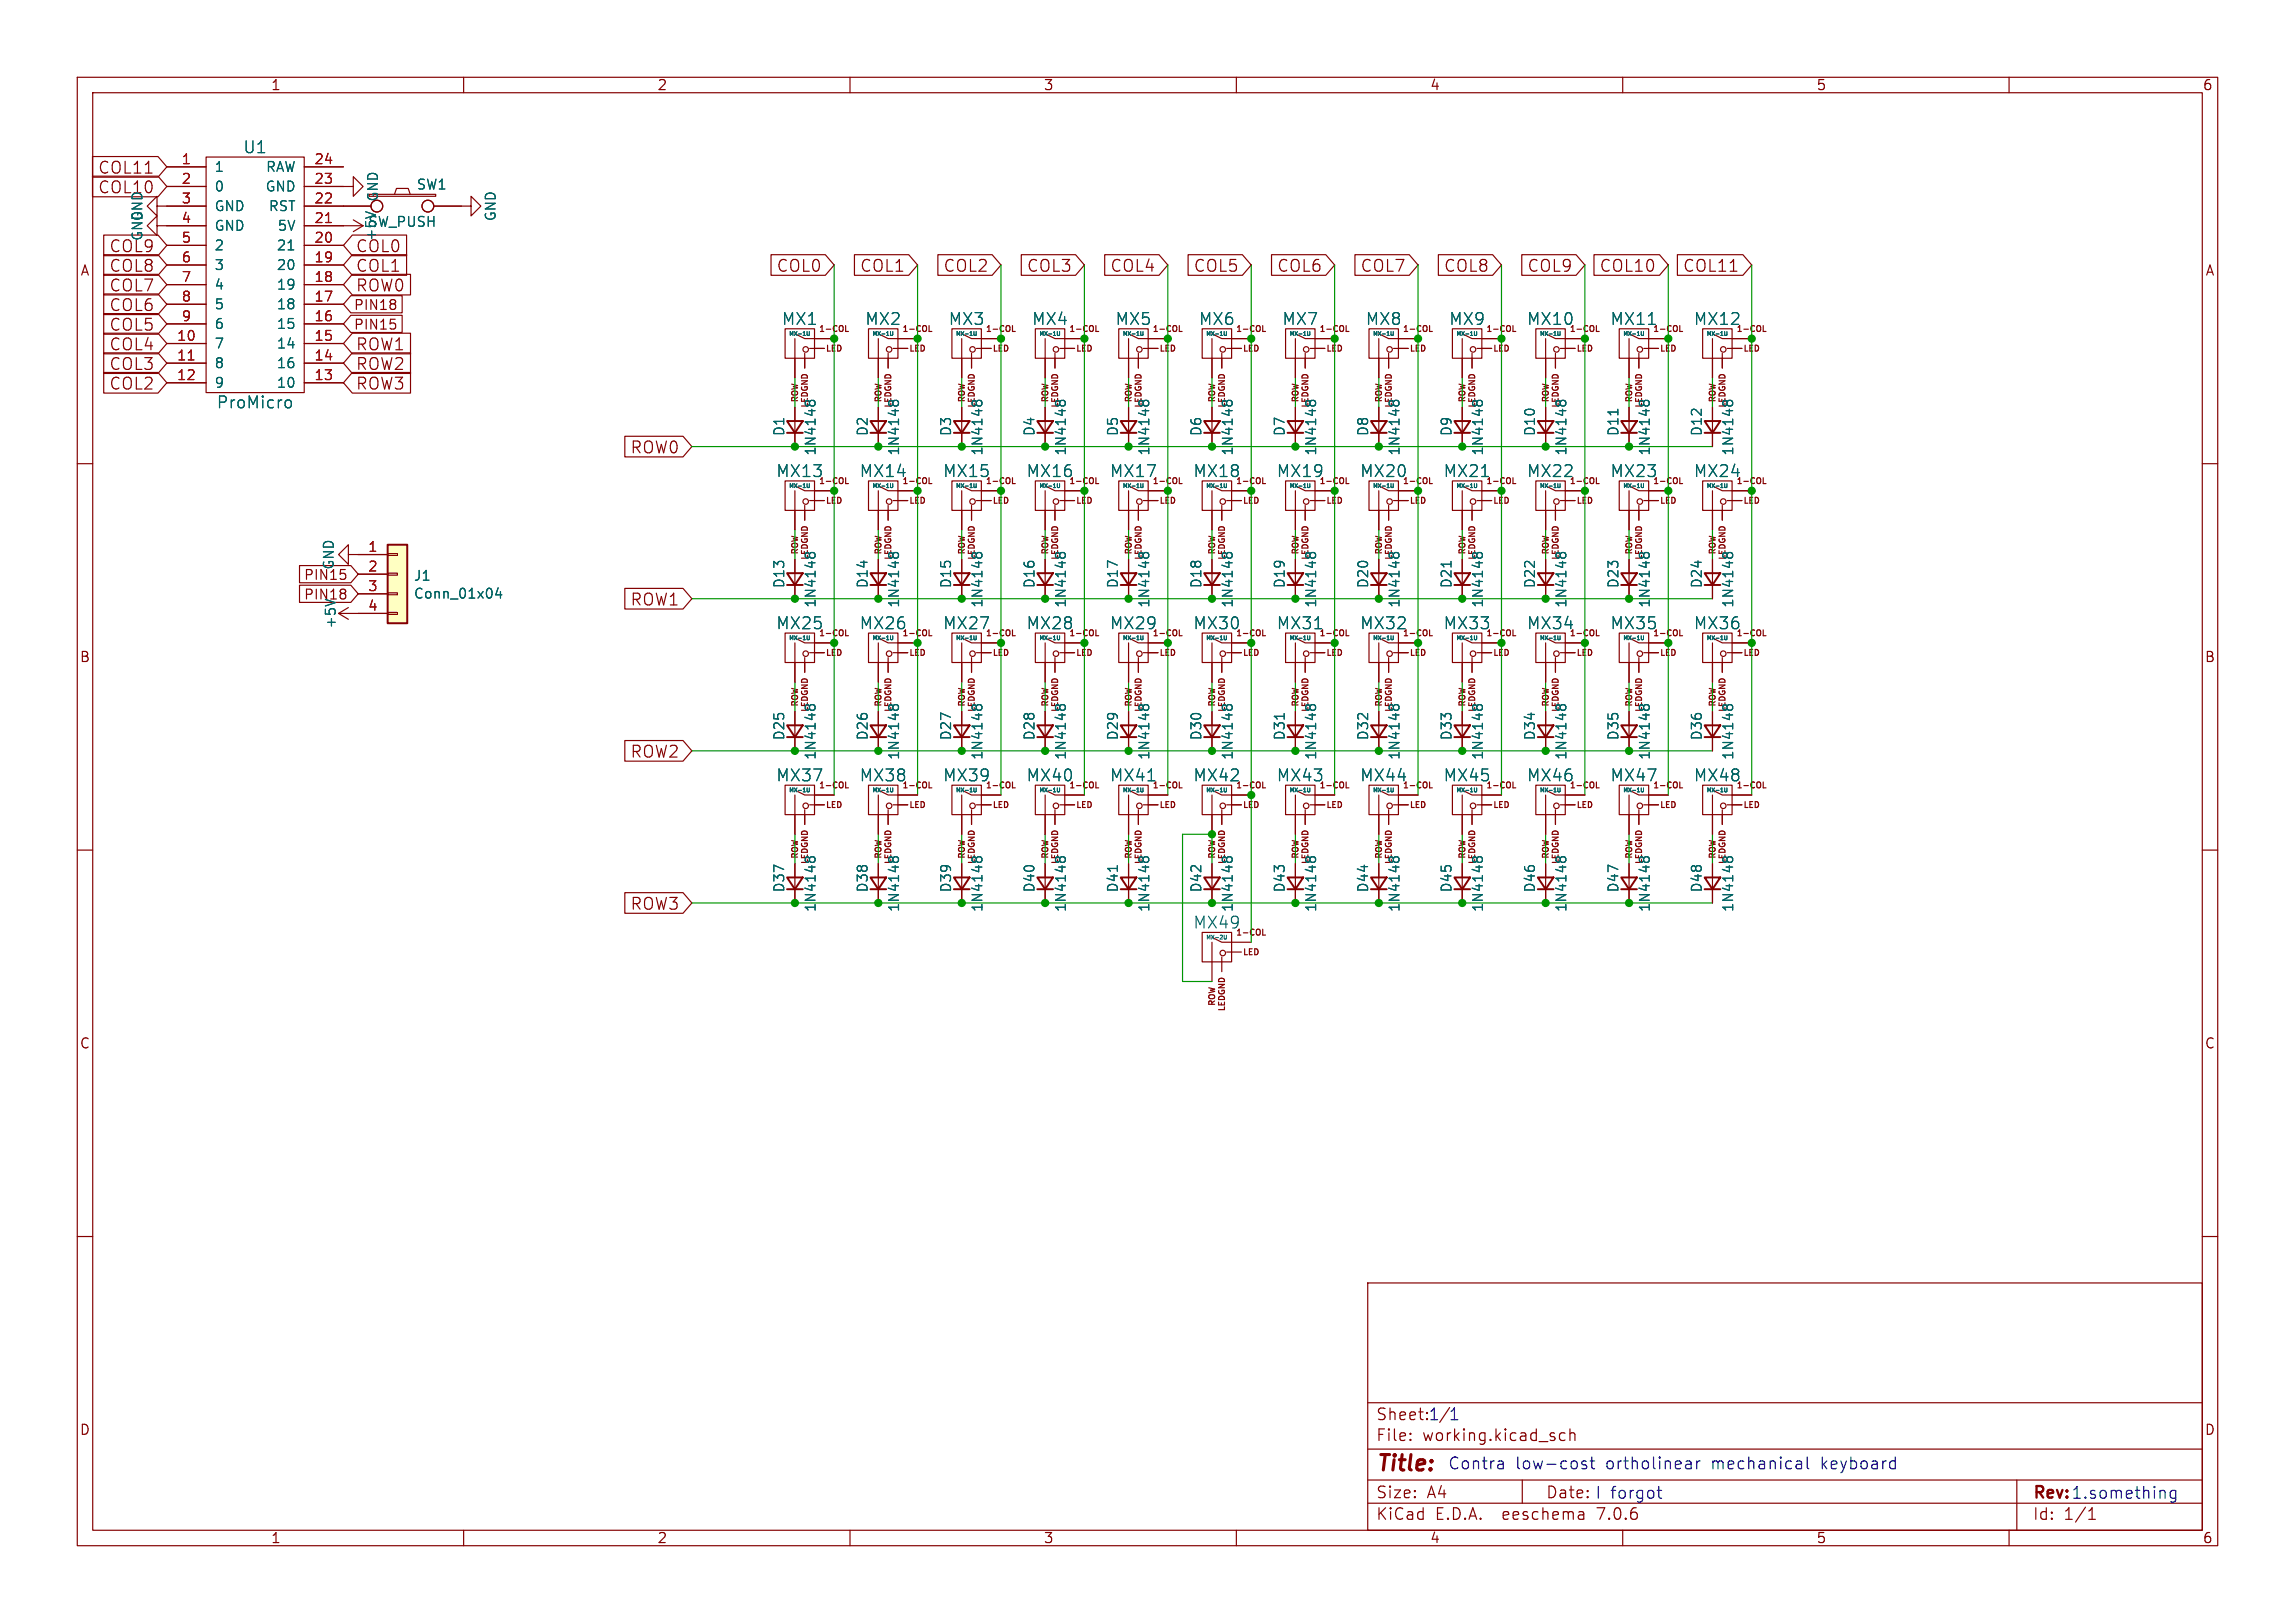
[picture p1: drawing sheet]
<svg xmlns="http://www.w3.org/2000/svg" width="297mm" height="210mm" viewBox="0 0 297 210" stroke-linecap="round" stroke-linejoin="round" font-family="sans-serif">
<defs><g id="words">
<text font-size="2.8" fill="#840000" x="178" y="190.9">Title:</text>
<g font-size="2.1" fill="#840000">
<text x="12.7" y="22.7">COL11</text>
<text x="12.7" y="25.2">COL10</text>
<text x="14.1" y="32.8">COL9</text>
<text x="14.1" y="35.4">COL8</text>
<text x="46" y="35.4">COL1</text>
<text x="46" y="32.8">COL0</text>
<text x="100.5" y="35.4">COL0</text>
<text x="111.3" y="35.4">COL1</text>
<text x="122.1" y="35.4">COL2</text>
<text x="132.9" y="35.4">COL3</text>
<text x="143.6" y="35.4">COL4</text>
<text x="154.4" y="35.4">COL5</text>
<text x="165.2" y="35.4">COL6</text>
<text x="176" y="35.4">COL7</text>
<text x="186.8" y="35.4">COL8</text>
<text x="197.6" y="35.4">COL9</text>
<text x="207" y="35.4">COL10</text>
<text x="217.8" y="35.4">COL11</text>
<text x="14.1" y="40.5">COL6</text>
<text x="14.1" y="37.9">COL7</text>
<text x="46" y="37.9">ROW0</text>
<text x="14.1" y="45.5">COL4</text>
<text x="14.1" y="43">COL5</text>
<text x="46" y="45.5">ROW1</text>
<text x="14.1" y="48.1">COL3</text>
<text x="14.1" y="50.6">COL2</text>
<text x="46" y="50.6">ROW3</text>
<text x="46" y="48.1">ROW2</text>
<text x="81.5" y="58.9">ROW0</text>
<text x="81.5" y="78.6">ROW1</text>
<text x="81.5" y="98.3">ROW2</text>
<text x="81.5" y="117.9">ROW3</text>
<text x="178" y="186.7">File:</text>
<text x="184.1" y="186.7">working.kicad_sch</text>
<text x="178" y="196.9">KiCad</text>
<text x="178" y="194.1">Size:</text>
<text x="184.7" y="194.1">A4</text>
<text x="185.7" y="196.9">E.D.A.</text>
<text x="194.6" y="196.9">eeschema</text>
<text x="207" y="196.9">7.0.6</text>
<text x="263" y="196.9">Id:</text>
<text x="267.1" y="196.9">1/1</text>
</g>
<g font-size="2.1" fill="#006464">
<text x="31.4" y="20">U1</text>
<text x="101.1" y="42.3">MX1</text>
<text x="111.9" y="42.3">MX2</text>
<text x="122.7" y="42.3">MX3</text>
<text x="133.5" y="42.3">MX4</text>
<text x="144.3" y="42.3">MX5</text>
<text x="155.1" y="42.3">MX6</text>
<text x="165.9" y="42.3">MX7</text>
<text x="176.7" y="42.3">MX8</text>
<text x="187.5" y="42.3">MX9</text>
<text x="197.5" y="42.3">MX10</text>
<text x="208.3" y="42.3">MX11</text>
<text x="219.1" y="42.3">MX12</text>
<text x="28" y="53.1">ProMicro</text>
<text x="100.4" y="62">MX13</text>
<text x="111.2" y="62">MX14</text>
<text x="122" y="62">MX15</text>
<text x="132.8" y="62">MX16</text>
<text x="143.6" y="62">MX17</text>
<text x="154.4" y="62">MX18</text>
<text x="165.2" y="62">MX19</text>
<text x="175.9" y="62">MX20</text>
<text x="186.7" y="62">MX21</text>
<text x="197.5" y="62">MX22</text>
<text x="208.3" y="62">MX23</text>
<text x="219.1" y="62">MX24</text>
<text x="100.4" y="81.6">MX25</text>
<text x="111.2" y="81.6">MX26</text>
<text x="122" y="81.6">MX27</text>
<text x="132.8" y="81.6">MX28</text>
<text x="143.6" y="81.6">MX29</text>
<text x="154.4" y="81.6">MX30</text>
<text x="165.2" y="81.6">MX31</text>
<text x="175.9" y="81.6">MX32</text>
<text x="186.7" y="81.6">MX33</text>
<text x="197.5" y="81.6">MX34</text>
<text x="208.3" y="81.6">MX35</text>
<text x="219.1" y="81.6">MX36</text>
<text x="100.4" y="101.3">MX37</text>
<text x="111.2" y="101.3">MX38</text>
<text x="122" y="101.3">MX39</text>
<text x="132.8" y="101.3">MX40</text>
<text x="143.6" y="101.3">MX41</text>
<text x="154.4" y="101.3">MX42</text>
<text x="165.2" y="101.3">MX43</text>
<text x="175.9" y="101.3">MX44</text>
<text x="186.7" y="101.3">MX45</text>
<text x="197.5" y="101.3">MX46</text>
<text x="208.3" y="101.3">MX47</text>
<text x="219.1" y="101.3">MX48</text>
<text x="154.4" y="120.4">MX49</text>
</g>
<g font-size="2.1" fill="#0000c2">
<text x="178" y="184">Sheet: 1/ 1</text>
<text x="187.3" y="190.2">Contra</text>
<text x="196.1" y="190.2">low-cost</text>
<text x="207.9" y="190.2">ortholinear</text>
<text x="221.7" y="190.2">mechanical</text>
<text x="236" y="190.2">keyboard</text>
<text x="200" y="194.1">Date: I forgot</text>
<text x="263" y="194.3">Rev: 1.something</text>
</g>
<g font-size="1.8" fill="#840000">
<text x="35" y="11.9">1</text>
<text x="85" y="11.9">2</text>
<text x="135" y="11.9">3</text>
<text x="185" y="11.9">4</text>
<text x="235" y="11.9">5</text>
<text x="285" y="11.9">6</text>
<text x="10.3" y="35.9">A</text>
<text x="285.3" y="35.9">A</text>
<text x="45.7" y="40.3">PIN18</text>
<text x="45.7" y="42.9">PIN15</text>
<text x="39.3" y="75.2">PIN15</text>
<text x="10.3" y="85.9">B</text>
<text x="285.3" y="85.9">B</text>
<text x="10.3" y="135.9">C</text>
<text x="285.3" y="135.9">C</text>
<text x="10.3" y="185.9">D</text>
<text x="285.3" y="185.9">D</text>
<text x="35" y="199.9">1</text>
<text x="85" y="199.9">2</text>
<text x="135" y="199.9">3</text>
<text x="185" y="199.9">4</text>
<text x="235" y="199.9">5</text>
<text x="285" y="199.9">6</text>
</g>
<g font-size="1.8" fill="#a90000">
<text x="23.4" y="21.3">1</text>
<text x="23.4" y="23.9">2</text>
<text x="40.6" y="23.9">23</text>
<text x="40.6" y="21.3">24</text>
<text x="23.4" y="26.4">3</text>
<text x="23.4" y="29">4</text>
<text x="40.6" y="29">21</text>
<text x="40.6" y="26.4">22</text>
<text x="23.4" y="31.5">5</text>
<text x="23.4" y="34">6</text>
<text x="40.6" y="34">19</text>
<text x="40.6" y="31.5">20</text>
<text x="23.4" y="36.6">7</text>
<text x="23.4" y="39.1">8</text>
<text x="23.4" y="41.7">9</text>
<text x="40.6" y="41.7">16</text>
<text x="40.6" y="39.1">17</text>
<text x="40.6" y="36.6">18</text>
<text x="22.8" y="44.2">10</text>
<text x="22.8" y="46.7">11</text>
<text x="40.6" y="46.7">14</text>
<text x="40.6" y="44.2">15</text>
<text x="22.8" y="49.3">12</text>
<text x="40.6" y="49.3">13</text>
<text x="47.6" y="71.5">1</text>
<text x="47.6" y="74">2</text>
<text x="47.6" y="76.6">3</text>
<text x="47.6" y="79.1">4</text>
</g>
<g font-size="1.8" fill="#006464">
<text x="27.7" y="22.5">1</text>
<text x="34.3" y="22.5">RAW</text>
<text x="18.6" y="28.7" transform="rotate(-90 18.6 28.7)">GND</text>
<text x="27.7" y="25">0</text>
<text x="27.7" y="27.5">GND</text>
<text x="34.3" y="25">GND</text>
<text x="34.7" y="27.5">RST</text>
<text x="47.6" y="29.6">SW_PUSH</text>
<text x="49.1" y="26.2" transform="rotate(-90 49.1 26.2)">GND</text>
<text x="53.8" y="24.7">SW1</text>
<text x="64.4" y="28.7" transform="rotate(-90 64.4 28.7)">GND</text>
<text x="18.6" y="31.2" transform="rotate(-90 18.6 31.2)">GND</text>
<text x="27.7" y="30.1">GND</text>
<text x="27.7" y="32.6">2</text>
<text x="27.7" y="35.2">3</text>
<text x="35.7" y="35.2">20</text>
<text x="35.7" y="32.6">21</text>
<text x="35.9" y="30.1">5V</text>
<text x="48.9" y="31.2" transform="rotate(-90 48.9 31.2)">+5V</text>
<text x="27.7" y="37.7">4</text>
<text x="27.7" y="40.2">5</text>
<text x="35.7" y="40.2">18</text>
<text x="35.7" y="37.7">19</text>
<text x="27.7" y="45.3">7</text>
<text x="27.7" y="47.9">8</text>
<text x="27.7" y="42.8">6</text>
<text x="35.7" y="47.9">16</text>
<text x="35.7" y="45.3">14</text>
<text x="35.7" y="42.8">15</text>
<text x="27.7" y="50.4">9</text>
<text x="35.7" y="50.4">10</text>
<text x="101.7" y="56.5" transform="rotate(-90 101.7 56.5)">D1</text>
<text x="105.8" y="59" transform="rotate(-90 105.8 59)">1N4148</text>
<text x="112.5" y="56.5" transform="rotate(-90 112.5 56.5)">D2</text>
<text x="116.6" y="59" transform="rotate(-90 116.6 59)">1N4148</text>
<text x="123.3" y="56.5" transform="rotate(-90 123.3 56.5)">D3</text>
<text x="127.4" y="59" transform="rotate(-90 127.4 59)">1N4148</text>
<text x="134.1" y="56.5" transform="rotate(-90 134.1 56.5)">D4</text>
<text x="138.2" y="59" transform="rotate(-90 138.2 59)">1N4148</text>
<text x="144.9" y="56.5" transform="rotate(-90 144.9 56.5)">D5</text>
<text x="148.9" y="59" transform="rotate(-90 148.9 59)">1N4148</text>
<text x="155.7" y="56.5" transform="rotate(-90 155.7 56.5)">D6</text>
<text x="159.7" y="59" transform="rotate(-90 159.7 59)">1N4148</text>
<text x="166.5" y="56.5" transform="rotate(-90 166.5 56.5)">D7</text>
<text x="170.5" y="59" transform="rotate(-90 170.5 59)">1N4148</text>
<text x="177.3" y="56.5" transform="rotate(-90 177.3 56.5)">D8</text>
<text x="181.3" y="59" transform="rotate(-90 181.3 59)">1N4148</text>
<text x="188.1" y="56.5" transform="rotate(-90 188.1 56.5)">D9</text>
<text x="192.1" y="59" transform="rotate(-90 192.1 59)">1N4148</text>
<text x="198.9" y="56.5" transform="rotate(-90 198.9 56.5)">D10</text>
<text x="202.9" y="59" transform="rotate(-90 202.9 59)">1N4148</text>
<text x="209.7" y="56.5" transform="rotate(-90 209.7 56.5)">D11</text>
<text x="213.7" y="59" transform="rotate(-90 213.7 59)">1N4148</text>
<text x="220.4" y="56.5" transform="rotate(-90 220.4 56.5)">D12</text>
<text x="224.5" y="59" transform="rotate(-90 224.5 59)">1N4148</text>
<text x="39.3" y="77.8">PIN18</text>
<text x="43.4" y="73.8" transform="rotate(-90 43.4 73.8)">GND</text>
<text x="53.5" y="75.4">J1</text>
<text x="53.5" y="77.7">Conn_01x04</text>
<text x="101.7" y="76.2" transform="rotate(-90 101.7 76.2)">D13</text>
<text x="112.5" y="76.2" transform="rotate(-90 112.5 76.2)">D14</text>
<text x="123.3" y="76.2" transform="rotate(-90 123.3 76.2)">D15</text>
<text x="134.1" y="76.2" transform="rotate(-90 134.1 76.2)">D16</text>
<text x="144.9" y="76.2" transform="rotate(-90 144.9 76.2)">D17</text>
<text x="155.7" y="76.2" transform="rotate(-90 155.7 76.2)">D18</text>
<text x="166.5" y="76.2" transform="rotate(-90 166.5 76.2)">D19</text>
<text x="177.3" y="76.2" transform="rotate(-90 177.3 76.2)">D20</text>
<text x="188.1" y="76.2" transform="rotate(-90 188.1 76.2)">D21</text>
<text x="198.9" y="76.2" transform="rotate(-90 198.9 76.2)">D22</text>
<text x="209.7" y="76.2" transform="rotate(-90 209.7 76.2)">D23</text>
<text x="220.4" y="76.2" transform="rotate(-90 220.4 76.2)">D24</text>
<text x="43.7" y="81.4" transform="rotate(-90 43.7 81.4)">+5V</text>
<text x="105.8" y="78.7" transform="rotate(-90 105.8 78.7)">1N4148</text>
<text x="116.6" y="78.7" transform="rotate(-90 116.6 78.7)">1N4148</text>
<text x="127.4" y="78.7" transform="rotate(-90 127.4 78.7)">1N4148</text>
<text x="138.2" y="78.7" transform="rotate(-90 138.2 78.7)">1N4148</text>
<text x="148.9" y="78.7" transform="rotate(-90 148.9 78.7)">1N4148</text>
<text x="159.7" y="78.7" transform="rotate(-90 159.7 78.7)">1N4148</text>
<text x="170.5" y="78.7" transform="rotate(-90 170.5 78.7)">1N4148</text>
<text x="181.3" y="78.7" transform="rotate(-90 181.3 78.7)">1N4148</text>
<text x="192.1" y="78.7" transform="rotate(-90 192.1 78.7)">1N4148</text>
<text x="202.9" y="78.7" transform="rotate(-90 202.9 78.7)">1N4148</text>
<text x="213.7" y="78.7" transform="rotate(-90 213.7 78.7)">1N4148</text>
<text x="224.5" y="78.7" transform="rotate(-90 224.5 78.7)">1N4148</text>
<text x="101.7" y="95.9" transform="rotate(-90 101.7 95.9)">D25</text>
<text x="112.5" y="95.9" transform="rotate(-90 112.5 95.9)">D26</text>
<text x="123.3" y="95.9" transform="rotate(-90 123.3 95.9)">D27</text>
<text x="134.1" y="95.9" transform="rotate(-90 134.1 95.9)">D28</text>
<text x="144.9" y="95.9" transform="rotate(-90 144.9 95.9)">D29</text>
<text x="155.7" y="95.9" transform="rotate(-90 155.7 95.9)">D30</text>
<text x="166.5" y="95.9" transform="rotate(-90 166.5 95.9)">D31</text>
<text x="177.3" y="95.9" transform="rotate(-90 177.3 95.9)">D32</text>
<text x="188.1" y="95.9" transform="rotate(-90 188.1 95.9)">D33</text>
<text x="198.9" y="95.9" transform="rotate(-90 198.9 95.9)">D34</text>
<text x="209.7" y="95.9" transform="rotate(-90 209.7 95.9)">D35</text>
<text x="220.4" y="95.9" transform="rotate(-90 220.4 95.9)">D36</text>
<text x="105.8" y="98.4" transform="rotate(-90 105.8 98.4)">1N4148</text>
<text x="116.6" y="98.4" transform="rotate(-90 116.6 98.4)">1N4148</text>
<text x="127.4" y="98.4" transform="rotate(-90 127.4 98.4)">1N4148</text>
<text x="138.2" y="98.4" transform="rotate(-90 138.2 98.4)">1N4148</text>
<text x="148.9" y="98.4" transform="rotate(-90 148.9 98.4)">1N4148</text>
<text x="159.7" y="98.4" transform="rotate(-90 159.7 98.4)">1N4148</text>
<text x="170.5" y="98.4" transform="rotate(-90 170.5 98.4)">1N4148</text>
<text x="181.3" y="98.4" transform="rotate(-90 181.3 98.4)">1N4148</text>
<text x="192.1" y="98.4" transform="rotate(-90 192.1 98.4)">1N4148</text>
<text x="202.9" y="98.4" transform="rotate(-90 202.9 98.4)">1N4148</text>
<text x="213.7" y="98.4" transform="rotate(-90 213.7 98.4)">1N4148</text>
<text x="224.5" y="98.4" transform="rotate(-90 224.5 98.4)">1N4148</text>
<text x="101.7" y="115.6" transform="rotate(-90 101.7 115.6)">D37</text>
<text x="105.8" y="118.1" transform="rotate(-90 105.8 118.1)">1N4148</text>
<text x="112.5" y="115.6" transform="rotate(-90 112.5 115.6)">D38</text>
<text x="116.6" y="118.1" transform="rotate(-90 116.6 118.1)">1N4148</text>
<text x="123.3" y="115.6" transform="rotate(-90 123.3 115.6)">D39</text>
<text x="127.4" y="118.1" transform="rotate(-90 127.4 118.1)">1N4148</text>
<text x="134.1" y="115.6" transform="rotate(-90 134.1 115.6)">D40</text>
<text x="138.2" y="118.1" transform="rotate(-90 138.2 118.1)">1N4148</text>
<text x="144.9" y="115.6" transform="rotate(-90 144.9 115.6)">D41</text>
<text x="148.9" y="118.1" transform="rotate(-90 148.9 118.1)">1N4148</text>
<text x="155.7" y="115.6" transform="rotate(-90 155.7 115.6)">D42</text>
<text x="159.7" y="118.1" transform="rotate(-90 159.7 118.1)">1N4148</text>
<text x="166.5" y="115.6" transform="rotate(-90 166.5 115.6)">D43</text>
<text x="170.5" y="118.1" transform="rotate(-90 170.5 118.1)">1N4148</text>
<text x="177.3" y="115.6" transform="rotate(-90 177.3 115.6)">D44</text>
<text x="181.3" y="118.1" transform="rotate(-90 181.3 118.1)">1N4148</text>
<text x="188.1" y="115.6" transform="rotate(-90 188.1 115.6)">D45</text>
<text x="192.1" y="118.1" transform="rotate(-90 192.1 118.1)">1N4148</text>
<text x="198.9" y="115.6" transform="rotate(-90 198.9 115.6)">D46</text>
<text x="202.9" y="118.1" transform="rotate(-90 202.9 118.1)">1N4148</text>
<text x="209.7" y="115.6" transform="rotate(-90 209.7 115.6)">D47</text>
<text x="213.7" y="118.1" transform="rotate(-90 213.7 118.1)">1N4148</text>
<text x="220.4" y="115.6" transform="rotate(-90 220.4 115.6)">D48</text>
<text x="224.5" y="118.1" transform="rotate(-90 224.5 118.1)">1N4148</text>
</g>
<g font-size="1.1" fill="#840000">
<text x="105.9" y="43.2">1-COL</text>
<text x="106.8" y="45.7">LED</text>
<text x="116.7" y="43.2">1-COL</text>
<text x="117.6" y="45.7">LED</text>
<text x="127.5" y="43.2">1-COL</text>
<text x="128.4" y="45.7">LED</text>
<text x="138.3" y="43.2">1-COL</text>
<text x="139.1" y="45.7">LED</text>
<text x="149.1" y="43.2">1-COL</text>
<text x="149.9" y="45.7">LED</text>
<text x="159.8" y="43.2">1-COL</text>
<text x="160.7" y="45.7">LED</text>
<text x="170.6" y="43.2">1-COL</text>
<text x="171.5" y="45.7">LED</text>
<text x="181.4" y="43.2">1-COL</text>
<text x="182.3" y="45.7">LED</text>
<text x="192.2" y="43.2">1-COL</text>
<text x="193.1" y="45.7">LED</text>
<text x="203" y="43.2">1-COL</text>
<text x="203.9" y="45.7">LED</text>
<text x="213.8" y="43.2">1-COL</text>
<text x="214.7" y="45.7">LED</text>
<text x="224.6" y="43.2">1-COL</text>
<text x="225.5" y="45.7">LED</text>
<text x="103.5" y="52.2" transform="rotate(-90 103.5 52.2)">ROW</text>
<text x="114.3" y="52.2" transform="rotate(-90 114.3 52.2)">ROW</text>
<text x="125.1" y="52.2" transform="rotate(-90 125.1 52.2)">ROW</text>
<text x="135.9" y="52.2" transform="rotate(-90 135.9 52.2)">ROW</text>
<text x="146.7" y="52.2" transform="rotate(-90 146.7 52.2)">ROW</text>
<text x="157.5" y="52.2" transform="rotate(-90 157.5 52.2)">ROW</text>
<text x="168.2" y="52.2" transform="rotate(-90 168.2 52.2)">ROW</text>
<text x="179" y="52.2" transform="rotate(-90 179 52.2)">ROW</text>
<text x="189.8" y="52.2" transform="rotate(-90 189.8 52.2)">ROW</text>
<text x="200.6" y="52.2" transform="rotate(-90 200.6 52.2)">ROW</text>
<text x="211.4" y="52.2" transform="rotate(-90 211.4 52.2)">ROW</text>
<text x="222.2" y="52.2" transform="rotate(-90 222.2 52.2)">ROW</text>
<text x="105.9" y="62.8">1-COL</text>
<text x="106.8" y="65.4">LED</text>
<text x="116.7" y="62.8">1-COL</text>
<text x="117.6" y="65.4">LED</text>
<text x="127.5" y="62.8">1-COL</text>
<text x="128.4" y="65.4">LED</text>
<text x="138.3" y="62.8">1-COL</text>
<text x="139.1" y="65.4">LED</text>
<text x="149.1" y="62.8">1-COL</text>
<text x="149.9" y="65.4">LED</text>
<text x="159.8" y="62.8">1-COL</text>
<text x="160.7" y="65.4">LED</text>
<text x="170.6" y="62.8">1-COL</text>
<text x="171.5" y="65.4">LED</text>
<text x="181.4" y="62.8">1-COL</text>
<text x="182.3" y="65.4">LED</text>
<text x="192.2" y="62.8">1-COL</text>
<text x="193.1" y="65.4">LED</text>
<text x="203" y="62.8">1-COL</text>
<text x="203.9" y="65.4">LED</text>
<text x="213.8" y="62.8">1-COL</text>
<text x="214.7" y="65.4">LED</text>
<text x="224.6" y="62.8">1-COL</text>
<text x="225.5" y="65.4">LED</text>
<text x="103.5" y="71.9" transform="rotate(-90 103.5 71.9)">ROW</text>
<text x="114.3" y="71.9" transform="rotate(-90 114.3 71.9)">ROW</text>
<text x="125.1" y="71.9" transform="rotate(-90 125.1 71.9)">ROW</text>
<text x="135.9" y="71.9" transform="rotate(-90 135.9 71.9)">ROW</text>
<text x="146.7" y="71.9" transform="rotate(-90 146.7 71.9)">ROW</text>
<text x="157.5" y="71.9" transform="rotate(-90 157.5 71.9)">ROW</text>
<text x="168.2" y="71.9" transform="rotate(-90 168.2 71.9)">ROW</text>
<text x="179" y="71.9" transform="rotate(-90 179 71.9)">ROW</text>
<text x="189.8" y="71.9" transform="rotate(-90 189.8 71.9)">ROW</text>
<text x="200.6" y="71.9" transform="rotate(-90 200.6 71.9)">ROW</text>
<text x="211.4" y="71.9" transform="rotate(-90 211.4 71.9)">ROW</text>
<text x="222.2" y="71.9" transform="rotate(-90 222.2 71.9)">ROW</text>
<text x="105.9" y="82.5">1-COL</text>
<text x="116.7" y="82.5">1-COL</text>
<text x="127.5" y="82.5">1-COL</text>
<text x="138.3" y="82.5">1-COL</text>
<text x="149.1" y="82.5">1-COL</text>
<text x="159.8" y="82.5">1-COL</text>
<text x="170.6" y="82.5">1-COL</text>
<text x="181.4" y="82.5">1-COL</text>
<text x="192.2" y="82.5">1-COL</text>
<text x="203" y="82.5">1-COL</text>
<text x="213.8" y="82.5">1-COL</text>
<text x="224.6" y="82.5">1-COL</text>
<text x="106.8" y="85.1">LED</text>
<text x="117.6" y="85.1">LED</text>
<text x="128.4" y="85.1">LED</text>
<text x="139.1" y="85.1">LED</text>
<text x="149.9" y="85.1">LED</text>
<text x="160.7" y="85.1">LED</text>
<text x="171.5" y="85.1">LED</text>
<text x="182.3" y="85.1">LED</text>
<text x="193.1" y="85.1">LED</text>
<text x="203.9" y="85.1">LED</text>
<text x="214.7" y="85.1">LED</text>
<text x="225.5" y="85.1">LED</text>
<text x="103.5" y="91.6" transform="rotate(-90 103.5 91.6)">ROW</text>
<text x="114.3" y="91.6" transform="rotate(-90 114.3 91.6)">ROW</text>
<text x="125.1" y="91.6" transform="rotate(-90 125.1 91.6)">ROW</text>
<text x="135.9" y="91.6" transform="rotate(-90 135.9 91.6)">ROW</text>
<text x="146.7" y="91.6" transform="rotate(-90 146.7 91.6)">ROW</text>
<text x="157.5" y="91.6" transform="rotate(-90 157.5 91.6)">ROW</text>
<text x="168.2" y="91.6" transform="rotate(-90 168.2 91.6)">ROW</text>
<text x="179" y="91.6" transform="rotate(-90 179 91.6)">ROW</text>
<text x="189.8" y="91.6" transform="rotate(-90 189.8 91.6)">ROW</text>
<text x="200.6" y="91.6" transform="rotate(-90 200.6 91.6)">ROW</text>
<text x="211.4" y="91.6" transform="rotate(-90 211.4 91.6)">ROW</text>
<text x="222.2" y="91.6" transform="rotate(-90 222.2 91.6)">ROW</text>
<text x="105.9" y="102.2">1-COL</text>
<text x="106.8" y="104.7">LED</text>
<text x="116.7" y="102.2">1-COL</text>
<text x="117.6" y="104.7">LED</text>
<text x="127.5" y="102.2">1-COL</text>
<text x="128.4" y="104.7">LED</text>
<text x="138.3" y="102.2">1-COL</text>
<text x="139.1" y="104.7">LED</text>
<text x="149.1" y="102.2">1-COL</text>
<text x="149.9" y="104.7">LED</text>
<text x="159.8" y="102.2">1-COL</text>
<text x="160.7" y="104.7">LED</text>
<text x="170.6" y="102.2">1-COL</text>
<text x="171.5" y="104.7">LED</text>
<text x="181.4" y="102.2">1-COL</text>
<text x="182.3" y="104.7">LED</text>
<text x="192.2" y="102.2">1-COL</text>
<text x="193.1" y="104.7">LED</text>
<text x="203" y="102.2">1-COL</text>
<text x="203.9" y="104.7">LED</text>
<text x="213.8" y="102.2">1-COL</text>
<text x="214.7" y="104.7">LED</text>
<text x="224.6" y="102.2">1-COL</text>
<text x="225.5" y="104.7">LED</text>
<text x="103.5" y="111.2" transform="rotate(-90 103.5 111.2)">ROW</text>
<text x="114.3" y="111.2" transform="rotate(-90 114.3 111.2)">ROW</text>
<text x="125.1" y="111.2" transform="rotate(-90 125.1 111.2)">ROW</text>
<text x="135.9" y="111.2" transform="rotate(-90 135.9 111.2)">ROW</text>
<text x="146.7" y="111.2" transform="rotate(-90 146.7 111.2)">ROW</text>
<text x="157.5" y="111.2" transform="rotate(-90 157.5 111.2)">ROW</text>
<text x="168.2" y="111.2" transform="rotate(-90 168.2 111.2)">ROW</text>
<text x="179" y="111.2" transform="rotate(-90 179 111.2)">ROW</text>
<text x="189.8" y="111.2" transform="rotate(-90 189.8 111.2)">ROW</text>
<text x="200.6" y="111.2" transform="rotate(-90 200.6 111.2)">ROW</text>
<text x="211.4" y="111.2" transform="rotate(-90 211.4 111.2)">ROW</text>
<text x="222.2" y="111.2" transform="rotate(-90 222.2 111.2)">ROW</text>
<text x="159.8" y="121.3">1-COL</text>
<text x="160.7" y="123.8">LED</text>
<text x="157.5" y="130.3" transform="rotate(-90 157.5 130.3)">ROW</text>
<text x="158.7" y="131" transform="rotate(-90 158.7 131)">LEDGND</text>
</g>
<g font-size="1.1" fill="#006464">
<text x="104.7" y="52.9" transform="rotate(-90 104.7 52.9)">LEDGND</text>
<text x="115.5" y="52.9" transform="rotate(-90 115.5 52.9)">LEDGND</text>
<text x="126.3" y="52.9" transform="rotate(-90 126.3 52.9)">LEDGND</text>
<text x="137.1" y="52.9" transform="rotate(-90 137.1 52.9)">LEDGND</text>
<text x="147.9" y="52.9" transform="rotate(-90 147.9 52.9)">LEDGND</text>
<text x="158.7" y="52.9" transform="rotate(-90 158.7 52.9)">LEDGND</text>
<text x="169.5" y="52.9" transform="rotate(-90 169.5 52.9)">LEDGND</text>
<text x="180.3" y="52.9" transform="rotate(-90 180.3 52.9)">LEDGND</text>
<text x="191.1" y="52.9" transform="rotate(-90 191.1 52.9)">LEDGND</text>
<text x="201.9" y="52.9" transform="rotate(-90 201.9 52.9)">LEDGND</text>
<text x="212.7" y="52.9" transform="rotate(-90 212.7 52.9)">LEDGND</text>
<text x="223.5" y="52.9" transform="rotate(-90 223.5 52.9)">LEDGND</text>
<text x="104.7" y="72.6" transform="rotate(-90 104.7 72.6)">LEDGND</text>
<text x="115.5" y="72.6" transform="rotate(-90 115.5 72.6)">LEDGND</text>
<text x="126.3" y="72.6" transform="rotate(-90 126.3 72.6)">LEDGND</text>
<text x="137.1" y="72.6" transform="rotate(-90 137.1 72.6)">LEDGND</text>
<text x="147.9" y="72.6" transform="rotate(-90 147.9 72.6)">LEDGND</text>
<text x="158.7" y="72.6" transform="rotate(-90 158.7 72.6)">LEDGND</text>
<text x="169.5" y="72.6" transform="rotate(-90 169.5 72.6)">LEDGND</text>
<text x="180.3" y="72.6" transform="rotate(-90 180.3 72.6)">LEDGND</text>
<text x="191.1" y="72.6" transform="rotate(-90 191.1 72.6)">LEDGND</text>
<text x="201.9" y="72.6" transform="rotate(-90 201.9 72.6)">LEDGND</text>
<text x="212.7" y="72.6" transform="rotate(-90 212.7 72.6)">LEDGND</text>
<text x="223.5" y="72.6" transform="rotate(-90 223.5 72.6)">LEDGND</text>
<text x="104.7" y="92.2" transform="rotate(-90 104.7 92.2)">LEDGND</text>
<text x="115.5" y="92.2" transform="rotate(-90 115.5 92.2)">LEDGND</text>
<text x="126.3" y="92.2" transform="rotate(-90 126.3 92.2)">LEDGND</text>
<text x="137.1" y="92.2" transform="rotate(-90 137.1 92.2)">LEDGND</text>
<text x="147.9" y="92.2" transform="rotate(-90 147.9 92.2)">LEDGND</text>
<text x="158.7" y="92.2" transform="rotate(-90 158.7 92.2)">LEDGND</text>
<text x="169.5" y="92.2" transform="rotate(-90 169.5 92.2)">LEDGND</text>
<text x="180.3" y="92.2" transform="rotate(-90 180.3 92.2)">LEDGND</text>
<text x="191.1" y="92.2" transform="rotate(-90 191.1 92.2)">LEDGND</text>
<text x="201.9" y="92.2" transform="rotate(-90 201.9 92.2)">LEDGND</text>
<text x="212.7" y="92.2" transform="rotate(-90 212.7 92.2)">LEDGND</text>
<text x="223.5" y="92.2" transform="rotate(-90 223.5 92.2)">LEDGND</text>
<text x="104.7" y="111.9" transform="rotate(-90 104.7 111.9)">LEDGND</text>
<text x="115.5" y="111.9" transform="rotate(-90 115.5 111.9)">LEDGND</text>
<text x="126.3" y="111.9" transform="rotate(-90 126.3 111.9)">LEDGND</text>
<text x="137.1" y="111.9" transform="rotate(-90 137.1 111.9)">LEDGND</text>
<text x="147.9" y="111.9" transform="rotate(-90 147.9 111.9)">LEDGND</text>
<text x="158.7" y="111.9" transform="rotate(-90 158.7 111.9)">LEDGND</text>
<text x="169.5" y="111.9" transform="rotate(-90 169.5 111.9)">LEDGND</text>
<text x="180.3" y="111.9" transform="rotate(-90 180.3 111.9)">LEDGND</text>
<text x="191.1" y="111.9" transform="rotate(-90 191.1 111.9)">LEDGND</text>
<text x="201.9" y="111.9" transform="rotate(-90 201.9 111.9)">LEDGND</text>
<text x="212.7" y="111.9" transform="rotate(-90 212.7 111.9)">LEDGND</text>
<text x="223.5" y="111.9" transform="rotate(-90 223.5 111.9)">LEDGND</text>
</g>
<g font-size=".7" fill="#006464">
<text x="102" y="43.6">MX-1U</text>
<text x="112.8" y="43.6">MX-1U</text>
<text x="123.6" y="43.6">MX-1U</text>
<text x="134.4" y="43.6">MX-1U</text>
<text x="145.2" y="43.6">MX-1U</text>
<text x="156" y="43.6">MX-1U</text>
<text x="166.8" y="43.6">MX-1U</text>
<text x="177.6" y="43.6">MX-1U</text>
<text x="188.4" y="43.6">MX-1U</text>
<text x="199.2" y="43.6">MX-1U</text>
<text x="210" y="43.6">MX-1U</text>
<text x="220.8" y="43.6">MX-1U</text>
<text x="102" y="63.3">MX-1U</text>
<text x="112.8" y="63.3">MX-1U</text>
<text x="123.6" y="63.3">MX-1U</text>
<text x="134.4" y="63.3">MX-1U</text>
<text x="145.2" y="63.3">MX-1U</text>
<text x="156" y="63.3">MX-1U</text>
<text x="166.8" y="63.3">MX-1U</text>
<text x="177.6" y="63.3">MX-1U</text>
<text x="188.4" y="63.3">MX-1U</text>
<text x="199.2" y="63.3">MX-1U</text>
<text x="210" y="63.3">MX-1U</text>
<text x="220.8" y="63.3">MX-1U</text>
<text x="102" y="83">MX-1U</text>
<text x="112.8" y="83">MX-1U</text>
<text x="123.6" y="83">MX-1U</text>
<text x="134.4" y="83">MX-1U</text>
<text x="145.2" y="83">MX-1U</text>
<text x="156" y="83">MX-1U</text>
<text x="166.8" y="83">MX-1U</text>
<text x="177.6" y="83">MX-1U</text>
<text x="188.4" y="83">MX-1U</text>
<text x="199.2" y="83">MX-1U</text>
<text x="210" y="83">MX-1U</text>
<text x="220.8" y="83">MX-1U</text>
<text x="102" y="102.7">MX-1U</text>
<text x="112.8" y="102.7">MX-1U</text>
<text x="123.6" y="102.7">MX-1U</text>
<text x="134.4" y="102.7">MX-1U</text>
<text x="145.2" y="102.7">MX-1U</text>
<text x="156" y="102.7">MX-1U</text>
<text x="166.8" y="102.7">MX-1U</text>
<text x="177.6" y="102.7">MX-1U</text>
<text x="188.4" y="102.7">MX-1U</text>
<text x="199.2" y="102.7">MX-1U</text>
<text x="210" y="102.7">MX-1U</text>
<text x="220.8" y="102.7">MX-1U</text>
<text x="156" y="121.7">MX-2U</text>
</g>
</g></defs>
<g fill="none" stroke="#840000" stroke-width=".15">
<path d="M10 10h277v190h-277zM12 12h273v186h-273zM60 10v2M110 10v2M160 10v2M210 10v2M260 10v2M12 22.8h8.4l1.2 1.3-1.2 1.4h-8.4zM12 20.3h8.4l1.2 1.3-1.2 1.3h-8.4zM13.4 38h7l1.2 1.4-1.2 1.3h-7zM13.4 35.5h7l1.2 1.3-1.2 1.4h-7zM13.4 30.4h7l1.2 1.4-1.2 1.3h-7z"/>
<path d="M13.4 33h7l1.2 1.3-1.2 1.3h-7zM20.3 29.2v-1.3l-1.3 1.3 1.3 1.3v-1.3h6.4M20.3 26.7v-1.3l-1.3 1.3 1.3 1.2v-1.2h6.4M21.6 21.6h5.1M21.6 39.4h5.1M21.6 36.8h5.1M21.6 34.3h5.1M21.6 24.1h5.1M21.6 31.8h5.1M26.7 20.3h12.7v30.5h-12.7zM39.4 24.1h6.3v-1.2l1.3 1.2-1.3 1.3v-1.3M39.4 21.6h5"/>
<path d="M39.4 39.4h5M39.4 36.8h5M39.4 34.3h5M39.4 31.8h5M39.4 29.2h7.6M39.4 26.7h8.6M45.4 38.3h6.6v2.2h-6.6l-1-1.1zM45.6 33h7v2.6h-7l-1.2-1.3zM45.6 30.4h7v2.7h-7l-1.2-1.3zM45.6 35.5h7.5v2.7h-7.5l-1.2-1.4zM45.7 28.4l1.3 .8M47 29.2l-1.3 .8"/>
<path d="M47.8 25.1h8.6v.3h-8.6zM51.1 25.1l.2-.7h1.5l.3 .7M51.1 38.9v.3M51.1 39.4v.5M56.1 26.7h4.9v-1.3l1.2 1.3-1.2 1.2v-1.2M99.8 33h7l1.1 1.3-1.1 1.3h-7zM110.6 33h7l1.1 1.3-1.1 1.3h-7zM121.4 33h7l1.1 1.3-1.1 1.3h-7zM132.2 33h7l1.1 1.3-1.1 1.3h-7zM143 33h7l1.1 1.3-1.1 1.3h-7zM153.8 33h7l1.1 1.3-1.1 1.3h-7zM164.6 33h7l1.1 1.3-1.1 1.3h-7z"/>
<path d="M175.3 33h7.1l1.1 1.3-1.1 1.3h-7.1zM186.1 33h7.1l1.1 1.3-1.1 1.3h-7.1zM196.9 33h7.1l1.1 1.3-1.1 1.3h-7.1zM206.3 33h8.5l1.1 1.3-1.1 1.3h-8.5zM217.1 33h8.5l1.1 1.3-1.1 1.3h-8.5zM10 60h2M13.4 43.1h7l1.2 1.4-1.2 1.3h-7zM13.4 45.7h7l1.2 1.3-1.2 1.3h-7zM13.4 40.6h7l1.2 1.3-1.2 1.3h-7zM13.4 48.2h7l1.2 1.3-1.2 1.4h-7zM21.6 44.5h5.1M21.6 47h5.1"/>
<path d="M21.6 49.5h5.1M21.6 41.9h5.1M39.4 44.5h5M39.4 47h5M39.4 49.5h5M39.4 41.9h5M45.4 40.8h6.6v2.2h-6.6l-1-1.1zM45.6 43.1h7.5v2.7h-7.5l-1.2-1.3zM45.6 48.2h7.5v2.7h-7.5l-1.2-1.4zM45.6 45.7h7.5v2.6h-7.5l-1.2-1.3zM51.1 41.9v.6M80.9 56.5h7.5l1.1 1.3-1.1 1.3h-7.5z"/>
<path d="M101.6 42.5h3.8v3.9h-3.8zM102.9 43.2l1.2 .6h3.8M102.9 43.8v5.1M102.9 52.7v5.1M104.1 45.7v1.9M104.8 45.1h1.9M109.4 42.1v.8h.4M112.4 42.5h3.8v3.9h-3.8zM113.7 43.2l1.2 .6h3.8M113.7 43.8v5.1M113.7 52.7v5.1M114.9 45.7v1.9"/>
<path d="M115.6 45.1h1.9M120.2 42.1v.8h.4M123.2 42.5h3.8v3.9h-3.8zM124.5 43.2l1.2 .6h3.8M124.5 43.8v5.1M124.5 52.7v5.1M125.7 45.7v1.9M126.4 45.1h1.9M131 42.1v.8h.4M134 42.5h3.8v3.9h-3.8zM135.3 43.2l1.2 .6h3.8M135.3 43.8v5.1"/>
<path d="M135.3 52.7v5.1M136.5 45.7v1.9M137.2 45.1h1.9M141.8 42.1v.8h.4M144.8 42.5h3.8v3.9h-3.8zM146 43.2l1.3 .6h3.8M146 43.8v5.1M146 52.7v5.1M147.3 45.7v1.9M148 45.1h1.9M152.6 42.1v.8h.4M155.6 42.5h3.8v3.9h-3.8z"/>
<path d="M156.8 43.2l1.3 .6h3.8M156.8 43.8v5.1M156.8 52.7v5.1M158.1 45.7v1.9M158.7 45.1h2M163.4 42.1v.8h.4M166.4 42.5h3.8v3.9h-3.8zM167.6 43.2l1.3 .6h3.8M167.6 43.8v5.1M167.6 52.7v5.1M168.9 45.7v1.9M169.5 45.1h1.9"/>
<path d="M174.2 42.1v.8h.4M177.2 42.5h3.8v3.9h-3.8zM178.4 43.2l1.3 .6h3.8M178.4 43.8v5.1M178.4 52.7v5.1M179.7 45.7v1.9M180.3 45.1h1.9M185 42.1v.8h.4M188 42.5h3.8v3.9h-3.8zM189.2 43.2l1.3 .6h3.8M189.2 43.8v5.1M189.2 52.7v5.1"/>
<path d="M190.5 45.7v1.9M191.1 45.1h1.9M195.8 42.1v.8h.4M198.8 42.5h3.8v3.9h-3.8zM200 43.2l1.3 .6h3.8M200 43.8v5.1M200 52.7v5.1M201.3 45.7v1.9M201.9 45.1h1.9M206.6 42.1v.8h.4M209.5 42.5h3.9v3.9h-3.9zM210.8 43.2l1.3 .6h3.8"/>
<path d="M210.8 43.8v5.1M210.8 52.7v5.1M212.1 45.7v1.9M212.7 45.1h1.9M217.4 42.1v.8h.4M220.3 42.5h3.9v3.9h-3.9zM221.6 43.2l1.3 .6h3.8M221.6 43.8v5.1M221.6 52.7v5.1M222.9 45.7v1.9M223.5 45.1h1.9M228.2 42.1v.8h.3"/>
<path d="M285 60h2M38.8 75.7h6.6l1 1.1-1 1.1h-6.6zM38.8 73.2h6.6l1 1.1-1 1.1h-6.6zM43.8 79.4l1.3 .7M43.8 79.4h6.4M44.7 76.4v.3M44.7 74.3v.5M44.7 76.9v.5M45.1 71.8v-1.3l-1.3 1.3 1.3 1.2v-1.2h5.1M45.1 78.6l-1.3 .8M46.4 74.3h3.8M46.4 76.8h3.8"/>
<path d="M50.2 79.2h1.2v.3h-1.2zM50.2 76.7h1.2v.3h-1.2zM50.2 74.2h1.2v.2h-1.2zM50.2 71.6h1.2v.3h-1.2zM80.9 76.1h7.5l1.1 1.4-1.1 1.3h-7.5zM101.6 62.2h3.8v3.8h-3.8zM102.9 62.9l1.2 .6h3.8M102.9 63.5v5.1M102.9 72.4v5.1M104.1 65.4v1.9M104.8 64.8h1.9M109.4 61.8v.8h.4"/>
<path d="M112.4 62.2h3.8v3.8h-3.8zM113.7 62.9l1.2 .6h3.8M113.7 63.5v5.1M113.7 72.4v5.1M114.9 65.4v1.9M115.6 64.8h1.9M120.2 61.8v.8h.4M123.2 62.2h3.8v3.8h-3.8zM124.5 62.9l1.2 .6h3.8M124.5 63.5v5.1M124.5 72.4v5.1M125.7 65.4v1.9"/>
<path d="M126.4 64.8h1.9M131 61.8v.8h.4M134 62.2h3.8v3.8h-3.8zM135.3 62.9l1.2 .6h3.8M135.3 63.5v5.1M135.3 72.4v5.1M136.5 65.4v1.9M137.2 64.8h1.9M141.8 61.8v.8h.4M144.8 62.2h3.8v3.8h-3.8zM146 62.9l1.3 .6h3.8M146 63.5v5.1"/>
<path d="M146 72.4v5.1M147.3 65.4v1.9M148 64.8h1.9M152.6 61.8v.8h.4M155.6 62.2h3.8v3.8h-3.8zM156.8 62.9l1.3 .6h3.8M156.8 63.5v5.1M156.8 72.4v5.1M158.1 65.4v1.9M158.7 64.8h2M163.4 61.8v.8h.4M166.4 62.2h3.8v3.8h-3.8z"/>
<path d="M167.6 62.9l1.3 .6h3.8M167.6 63.5v5.1M167.6 72.4v5.1M168.9 65.4v1.9M169.5 64.8h1.9M174.2 61.8v.8h.4M177.2 62.2h3.8v3.8h-3.8zM178.4 62.9l1.3 .6h3.8M178.4 63.5v5.1M178.4 72.4v5.1M179.7 65.4v1.9M180.3 64.8h1.9"/>
<path d="M185 61.8v.8h.4M188 62.2h3.8v3.8h-3.8zM189.2 62.9l1.3 .6h3.8M189.2 63.5v5.1M189.2 72.4v5.1M190.5 65.4v1.9M191.1 64.8h1.9M195.8 61.8v.8h.4M198.8 62.2h3.8v3.8h-3.8zM200 62.9l1.3 .6h3.8M200 63.5v5.1M200 72.4v5.1"/>
<path d="M201.3 65.4v1.9M201.9 64.8h1.9M206.6 61.8v.8h.4M209.5 62.2h3.9v3.8h-3.9zM210.8 62.9l1.3 .6h3.8M210.8 63.5v5.1M210.8 72.4v5.1M212.1 65.4v1.9M212.7 64.8h1.9M217.4 61.8v.8h.4M220.3 62.2h3.9v3.8h-3.9zM221.6 62.9l1.3 .6h3.8"/>
<path d="M221.6 63.5v5.1M221.6 72.4v5.1M222.9 65.4v1.9M223.5 64.8h1.9M228.2 61.8v.8h.3M80.9 95.8h7.5l1.1 1.4-1.1 1.3h-7.5zM101.6 81.9h3.8v3.8h-3.8zM102.9 82.6l1.2 .6h3.8M102.9 83.2v5.1M102.9 92.1v5.1M104.1 85.1v1.9M104.8 84.5h1.9"/>
<path d="M109.4 81.5v.8h.4M112.4 81.9h3.8v3.8h-3.8zM113.7 82.6l1.2 .6h3.8M113.7 83.2v5.1M113.7 92.1v5.1M114.9 85.1v1.9M115.6 84.5h1.9M120.2 81.5v.8h.4M123.2 81.9h3.8v3.8h-3.8zM124.5 82.6l1.2 .6h3.8M124.5 83.2v5.1M124.5 92.1v5.1"/>
<path d="M125.7 85.1v1.9M126.4 84.5h1.9M131 81.5v.8h.4M134 81.9h3.8v3.8h-3.8zM135.3 82.6l1.2 .6h3.8M135.3 83.2v5.1M135.3 92.1v5.1M136.5 85.1v1.9M137.2 84.5h1.9M141.8 81.5v.8h.4M144.8 81.9h3.8v3.8h-3.8zM146 82.6l1.3 .6h3.8"/>
<path d="M146 83.2v5.1M146 92.1v5.1M147.3 85.1v1.9M148 84.5h1.9M152.6 81.5v.8h.4M155.6 81.9h3.8v3.8h-3.8zM156.8 82.6l1.3 .6h3.8M156.8 83.2v5.1M156.8 92.1v5.1M158.1 85.1v1.9M158.7 84.5h2M163.4 81.5v.8h.4"/>
<path d="M166.4 81.9h3.8v3.8h-3.8zM167.6 82.6l1.3 .6h3.8M167.6 83.2v5.1M167.6 92.1v5.1M168.9 85.1v1.9M169.5 84.5h1.9M174.2 81.5v.8h.4M177.2 81.9h3.8v3.8h-3.8zM178.4 82.6l1.3 .6h3.8M178.4 83.2v5.1M178.4 92.1v5.1M179.7 85.1v1.9"/>
<path d="M180.3 84.5h1.9M185 81.5v.8h.4M188 81.9h3.8v3.8h-3.8zM189.2 82.6l1.3 .6h3.8M189.2 83.2v5.1M189.2 92.1v5.1M190.5 85.1v1.9M191.1 84.5h1.9M195.8 81.5v.8h.4M198.8 81.9h3.8v3.8h-3.8zM200 82.6l1.3 .6h3.8M200 83.2v5.1"/>
<path d="M200 92.1v5.1M201.3 85.1v1.9M201.9 84.5h1.9M206.6 81.5v.8h.4M209.5 81.9h3.9v3.8h-3.9zM210.8 82.6l1.3 .6h3.8M210.8 83.2v5.1M210.8 92.1v5.1M212.1 85.1v1.9M212.7 84.5h1.9M217.4 81.5v.8h.4M220.3 81.9h3.9v3.8h-3.9z"/>
<path d="M221.6 82.6l1.3 .6h3.8M221.6 83.2v5.1M221.6 92.1v5.1M222.9 85.1v1.9M223.5 84.5h1.9M228.2 81.5v.8h.3M10 110h2M80.9 115.5h7.5l1.1 1.3-1.1 1.4h-7.5zM101.6 101.6h3.8v3.8h-3.8zM102.9 102.2l1.2 .7h3.8M102.9 102.9v5.1M102.9 111.8v5"/>
<path d="M104.1 104.8v1.9M104.8 104.1h1.9M109.4 101.2v.7h.4M112.4 101.6h3.8v3.8h-3.8zM113.7 102.2l1.2 .7h3.8M113.7 102.9v5.1M113.7 111.8v5M114.9 104.8v1.9M115.6 104.1h1.9M120.2 101.2v.7h.4M123.2 101.6h3.8v3.8h-3.8zM124.5 102.2l1.2 .7h3.8"/>
<path d="M124.5 102.9v5.1M124.5 111.8v5M125.7 104.8v1.9M126.4 104.1h1.9M131 101.2v.7h.4M134 101.6h3.8v3.8h-3.8zM135.3 102.2l1.2 .7h3.8M135.3 102.9v5.1M135.3 111.8v5M136.5 104.8v1.9M137.2 104.1h1.9M141.8 101.2v.7h.4"/>
<path d="M144.8 101.6h3.8v3.8h-3.8zM146 102.2l1.3 .7h3.8M146 102.9v5.1M146 111.8v5M147.3 104.8v1.9M148 104.1h1.9M152.6 101.2v.7h.4M155.6 101.6h3.8v3.8h-3.8zM156.8 102.2l1.3 .7h3.8M156.8 102.9v5.1M156.8 111.8v5M158.1 104.8v1.9"/>
<path d="M158.7 104.1h2M163.4 101.2v.7h.4M166.4 101.6h3.8v3.8h-3.8zM167.6 102.2l1.3 .7h3.8M167.6 102.9v5.1M167.6 111.8v5M168.9 104.8v1.9M169.5 104.1h1.9M174.2 101.2v.7h.4M177.2 101.6h3.8v3.8h-3.8zM178.4 102.2l1.3 .7h3.8M178.4 102.9v5.1"/>
<path d="M178.4 111.8v5M179.7 104.8v1.9M180.3 104.1h1.9M185 101.2v.7h.4M188 101.6h3.8v3.8h-3.8zM189.2 102.2l1.3 .7h3.8M189.2 102.9v5.1M189.2 111.8v5M190.5 104.8v1.9M191.1 104.1h1.9M195.8 101.2v.7h.4M198.8 101.6h3.8v3.8h-3.8z"/>
<path d="M200 102.2l1.3 .7h3.8M200 102.9v5.1M200 111.8v5M201.3 104.8v1.9M201.9 104.1h1.9M206.6 101.2v.7h.4M209.5 101.6h3.9v3.8h-3.9zM210.8 102.2l1.3 .7h3.8M210.8 102.9v5.1M210.8 111.8v5M212.1 104.8v1.9M212.7 104.1h1.9"/>
<path d="M217.4 101.2v.7h.4M220.3 101.6h3.9v3.8h-3.9zM221.6 102.2l1.3 .7h3.8M221.6 102.9v5.1M221.6 111.8v5M222.9 104.8v1.9M223.5 104.1h1.9M228.2 101.2v.7h.3M285 110h2M155.6 120.7h3.8v3.8h-3.8zM156.8 121.3l1.3 .6h3.8M156.8 121.9v5.1"/>
<path d="M158.1 123.8v1.9M158.7 123.2h2M163.4 120.2v.8h.4M10 160h2M285 160h2M177 166h108v32h-108zM60 198v2M110 198v2M160 198v2M177 194.5h108M177 191.5h108M177 187.5h108"/>
<path d="M177 181.5h108M182.5 186.3h.1l-.1 .1M182.5 186.3v.1M182.5 185.5v.1M182.5 185.5h.1l-.1 .1M197 191.5v3M202.5 185.5l-.4-.1-.3 .3v.4l.2 .2 .1 .1 .4-.1M203.2 185.5a.37 .37 0 0 1 .6 .1v.8M203.2 184.9v1.5M204.9 195.7l.1 .9M205 196.5l-.2 .1M205 196h-.2"/>
<path d="M210 198v2M260 198v2M261 191.5v6.5M270.3 196.6h.9M270.3 195.5l.4-.4v1.5"/>
<circle cx="48.8" cy="26.7" r=".76"/>
<circle cx="55.4" cy="26.7" r=".76"/>
<circle cx="104.3" cy="45.2" r=".36"/>
<circle cx="115.1" cy="45.2" r=".36"/>
<circle cx="125.9" cy="45.2" r=".36"/>
<circle cx="136.7" cy="45.2" r=".36"/>
<circle cx="147.4" cy="45.2" r=".36"/>
<circle cx="158.2" cy="45.2" r=".36"/>
<circle cx="169" cy="45.2" r=".36"/>
<circle cx="179.8" cy="45.2" r=".36"/>
<circle cx="190.6" cy="45.2" r=".36"/>
<circle cx="201.4" cy="45.2" r=".36"/>
<circle cx="212.2" cy="45.2" r=".36"/>
<circle cx="223" cy="45.2" r=".36"/>
<circle cx="104.3" cy="64.9" r=".36"/>
<circle cx="115.1" cy="64.9" r=".36"/>
<circle cx="125.9" cy="64.9" r=".36"/>
<circle cx="136.7" cy="64.9" r=".36"/>
<circle cx="147.4" cy="64.9" r=".36"/>
<circle cx="158.2" cy="64.9" r=".36"/>
<circle cx="169" cy="64.9" r=".36"/>
<circle cx="179.8" cy="64.9" r=".36"/>
<circle cx="190.6" cy="64.9" r=".36"/>
<circle cx="201.4" cy="64.9" r=".36"/>
<circle cx="212.2" cy="64.9" r=".36"/>
<circle cx="223" cy="64.9" r=".36"/>
<circle cx="104.3" cy="84.6" r=".36"/>
<circle cx="115.1" cy="84.6" r=".36"/>
<circle cx="125.9" cy="84.6" r=".36"/>
<circle cx="136.7" cy="84.6" r=".36"/>
<circle cx="147.4" cy="84.6" r=".36"/>
<circle cx="158.2" cy="84.6" r=".36"/>
<circle cx="169" cy="84.6" r=".36"/>
<circle cx="179.8" cy="84.6" r=".36"/>
<circle cx="190.6" cy="84.6" r=".36"/>
<circle cx="201.4" cy="84.6" r=".36"/>
<circle cx="212.2" cy="84.6" r=".36"/>
<circle cx="223" cy="84.6" r=".36"/>
<circle cx="104.3" cy="104.3" r=".36"/>
<circle cx="115.1" cy="104.3" r=".36"/>
<circle cx="125.9" cy="104.3" r=".36"/>
<circle cx="136.7" cy="104.3" r=".36"/>
<circle cx="147.4" cy="104.3" r=".36"/>
<circle cx="158.2" cy="104.3" r=".36"/>
<circle cx="169" cy="104.3" r=".36"/>
<circle cx="179.8" cy="104.3" r=".36"/>
<circle cx="190.6" cy="104.3" r=".36"/>
<circle cx="201.4" cy="104.3" r=".36"/>
<circle cx="212.2" cy="104.3" r=".36"/>
<circle cx="223" cy="104.3" r=".36"/>
<circle cx="158.2" cy="123.3" r=".36"/>
</g>
<g fill="none" stroke="#006464" stroke-width=".13">
<path d="M104.4 42.9v.4l.1 .1 .2-.1v-.4M115.2 42.9v.4l.1 .1 .2-.1v-.4M126 42.9v.4l.1 .1 .2-.1v-.4M136.8 42.9v.4l.1 .1 .2-.1v-.4M147.6 42.9v.4l.1 .1 .2-.1v-.4M158.4 42.9v.4l.1 .1 .2-.1v-.4M169.2 42.9v.4l.1 .1 .2-.1v-.4M180 42.9v.4l.1 .1 .2-.1v-.4M190.8 42.9v.4l.1 .1 .2-.1v-.4M201.6 42.9v.4l.1 .1 .2-.1v-.4M212.4 42.9v.4l.1 .1 .2-.1v-.4M223.2 42.9v.4l.1 .1 .2-.1v-.4"/>
<path d="M104.4 62.6v.4l.1 .1 .2-.1v-.4M115.2 62.6l.1 .4 .2 .1M115.5 63v.1M115.5 62.6v.4M126 62.6v.4l.1 .1 .2-.1v-.4M136.8 62.6v.4l.1 .1 .2-.1v-.4M147.6 62.6l.1 .4 .2 .1M147.9 63v.1M147.9 62.6v.4M158.4 62.6v.4l.1 .1 .2-.1v-.4M169.2 62.6v.4l.1 .1 .2-.1v-.4M180 62.6v.4l.1 .1 .2-.1v-.4"/>
<path d="M190.8 62.6v.4l.1 .1 .2-.1v-.4M201.6 62.6v.4l.1 .1 .2-.1v-.4M212.4 62.6v.4M212.4 63v.1M212.7 62.6v.4l-.3 .1M223.2 62.6v.4l.1 .1 .2-.1v-.4M104.4 82.3v.4l.1 .1 .2-.1v-.4M115.2 82.3v.4l.1 .1 .2-.1v-.4M126 82.3v.4l.1 .1 .2-.1v-.4M136.8 82.3v.4l.1 .1 .2-.1v-.4M147.6 82.3v.4l.1 .1 .2-.1v-.4M158.4 82.3v.4l.1 .1 .2-.1v-.4"/>
<path d="M169.2 82.3v.4l.1 .1 .2-.1v-.4M180 82.3v.4l.1 .1 .2-.1v-.4M190.8 82.3v.4l.1 .1 .2-.1v-.4M201.6 82.3v.4l.1 .1 .2-.1v-.4M212.4 82.3v.4l.1 .1 .2-.1v-.4M223.2 82.3v.4l.1 .1 .2-.1v-.4M104.4 102v.4l.1 .1 .2-.1v-.4M115.2 102l.1 .4h.2M115.5 102.4h.1M115.5 102v.4M126 102v.4l.1 .1 .2-.1v-.4M136.8 102v.4l.1 .1 .2-.1v-.4"/>
<path d="M147.6 102l.1 .4h.2M147.9 102.4h.1M147.9 102v.4M158.4 102v.4l.1 .1 .2-.1v-.4M169.2 102v.4l.1 .1 .2-.1v-.4M180 102v.4l.1 .1 .2-.1v-.4M190.8 102v.4l.1 .1 .2-.1v-.4M201.6 102v.4l.1 .1 .2-.1v-.4M212.4 102v.4M212.4 102.4h.1M212.7 102v.4h-.3M223.2 102v.4l.1 .1 .2-.1v-.4"/>
<path d="M158.4 121v.4l.1 .1 .2-.1v-.4"/>
</g>
<g fill="none" stroke="#840000" stroke-width=".25">
<path d="M101.9 54.5h2l-1 1.5zM101.9 56h2M112.6 54.5h2.1l-1 1.5zM112.6 56h2.1M123.4 54.5h2.1l-1 1.5zM123.4 56h2.1M134.2 54.5h2.1l-1 1.5zM134.2 56h2.1M145 54.5h2.1l-1.1 1.5zM145 56h2.1M155.8 54.5h2.1l-1.1 1.5zM155.8 56h2.1"/>
<path d="M166.6 54.5h2.1l-1.1 1.5zM166.6 56h2.1M177.4 54.5h2.1l-1.1 1.5zM177.4 56h2.1M188.2 54.5h2l-1 1.5zM188.2 56h2M199 54.5h2l-1 1.5zM199 56h2M209.8 54.5h2l-1 1.5zM209.8 56h2M220.6 54.5h2l-1 1.5zM220.6 56h2"/>
<path d="M50.2 70.5h2.5v10.1h-2.5zM101.9 74.2h2l-1 1.5zM101.9 75.7h2M112.6 74.2h2.1l-1 1.5zM112.6 75.7h2.1M123.4 74.2h2.1l-1 1.5zM123.4 75.7h2.1M134.2 74.2h2.1l-1 1.5zM134.2 75.7h2.1M145 74.2h2.1l-1.1 1.5zM145 75.7h2.1M155.8 74.2h2.1l-1.1 1.5z"/>
<path d="M155.8 75.7h2.1M166.6 74.2h2.1l-1.1 1.5zM166.6 75.7h2.1M177.4 74.2h2.1l-1.1 1.5zM177.4 75.7h2.1M188.2 74.2h2l-1 1.5zM188.2 75.7h2M199 74.2h2l-1 1.5zM199 75.7h2M209.8 74.2h2l-1 1.5zM209.8 75.7h2M220.6 74.2h2l-1 1.5z"/>
<path d="M220.6 75.7h2M101.9 93.9h2l-1 1.5zM101.9 95.4h2M112.6 93.9h2.1l-1 1.5zM112.6 95.4h2.1M123.4 93.9h2.1l-1 1.5zM123.4 95.4h2.1M134.2 93.9h2.1l-1 1.5zM134.2 95.4h2.1M145 93.9h2.1l-1.1 1.5zM145 95.4h2.1M155.8 93.9h2.1l-1.1 1.5z"/>
<path d="M155.8 95.4h2.1M166.6 93.9h2.1l-1.1 1.5zM166.6 95.4h2.1M177.4 93.9h2.1l-1.1 1.5zM177.4 95.4h2.1M188.2 93.9h2l-1 1.5zM188.2 95.4h2M199 93.9h2l-1 1.5zM199 95.4h2M209.8 93.9h2l-1 1.5zM209.8 95.4h2M220.6 93.9h2l-1 1.5z"/>
<path d="M220.6 95.4h2M101.9 113.5h2l-1 1.6zM101.9 115.1h2M112.6 113.5h2.1l-1 1.6zM112.6 115.1h2.1M123.4 113.5h2.1l-1 1.6zM123.4 115.1h2.1M134.2 113.5h2.1l-1 1.6zM134.2 115.1h2.1M145 113.5h2.1l-1.1 1.6zM145 115.1h2.1M155.8 113.5h2.1l-1.1 1.6z"/>
<path d="M155.8 115.1h2.1M166.6 113.5h2.1l-1.1 1.6zM166.6 115.1h2.1M177.4 113.5h2.1l-1.1 1.6zM177.4 115.1h2.1M188.2 113.5h2l-1 1.6zM188.2 115.1h2M199 113.5h2l-1 1.6zM199 115.1h2M209.8 113.5h2l-1 1.6zM209.8 115.1h2M220.6 113.5h2l-1 1.6z"/>
<path d="M220.6 115.1h2"/>
</g>
<g fill="none" stroke="#006464" stroke-width=".15">
<path d="M37.3 32.3h.7M47.3 27.4l1.3 .4M37 51.8a.41 .41 0 0 1 .7 .2v.5a.41 .41 0 0 1-.7 .2M105 51.8h.2l.2 .1v.5M115.8 51.8h.2l.2 .1v.5M126.6 51.8h.2l.2 .1v.5M137.4 51.8h.2l.2 .1v.5M148.2 51.8h.2l.2 .1v.5M159 51.8h.2l.2 .1v.5M169.8 51.8h.2l.2 .1v.5M180.6 51.8h.2l.2 .1v.5M191.4 51.8h.2l.2 .1v.5"/>
<path d="M202.2 51.8h.2l.2 .1v.5M209.4 53v.7M212.9 51.8h.3l.2 .1v.5M213.3 42h.9M223.7 51.8h.3l.2 .1v.5M64.5 76.1l-.3 .9h.7M64.8 76.5v.9M105 71.5h.2l.2 .1v.5M115.8 71.5h.2l.2 .1v.5M126.6 71.5h.2l.2 .1v.5M137.4 71.5h.2l.2 .1v.5M148.2 71.5h.2l.2 .1v.5"/>
<path d="M159 71.5h.2l.2 .1v.5M169.8 71.5h.2l.2 .1v.5M180.6 71.5h.2l.2 .1v.5M187.8 72.6v.8M191.4 71.5h.2l.2 .1v.5M191.8 61.7h.8M202.2 71.5h.2l.2 .1v.5M212.9 71.5h.3l.2 .1v.5M223.7 71.5h.3l.2 .1v.5M105 91.2h.2l.2 .1v.5M115.8 91.2h.2l.2 .1v.5M126.6 91.2h.2l.2 .1v.5"/>
<path d="M137.4 91.2h.2l.2 .1v.5M148.2 91.2h.2l.2 .1v.5M159 91.2h.2l.2 .1v.5M166.2 92.3v.8M169.8 91.2h.2l.2 .1v.5M170.2 81.3h.8M180.6 91.2h.2l.2 .1v.5M191.4 91.2h.2l.2 .1v.5M202.2 91.2h.2l.2 .1v.5M212.9 91.2h.3l.2 .1v.5M223.7 91.2h.3l.2 .1v.5M105 110.9h.2l.2 .1v.5"/>
<path d="M115.8 110.9h.2l.2 .1v.5M126.6 110.9h.2l.2 .1v.5M137.4 110.9h.2l.2 .1v.5M144.6 112v.7M148.2 110.9h.2l.2 .1v.5M148.6 101h.8M159 110.9h.2l.2 .1v.5M169.8 110.9h.2l.2 .1v.5M180.6 110.9h.2l.2 .1v.5M191.4 110.9h.2l.2 .1v.5M202.2 110.9h.2l.2 .1v.5M212.9 110.9h.3l.2 .1v.5"/>
<path d="M223.7 110.9h.3l.2 .1v.5"/>
</g>
<path d="M50.2 70.5h2.5v10.1h-2.5z" fill="#ffffc2" stroke="#ffffc2" stroke-width=".13"/>
<path d="M42.2 28.8h.7M24.4 46.6h.7" fill="none" stroke="#a90000" stroke-width=".15"/>
<g fill="none" stroke="#0000c2" stroke-width=".15">
<path d="M194.3 189l.2 .3v.8M194.5 190l-.5 .1M194.5 189.4l-.5 .1M205.3 189.1l-.4-.1-.2 .3 .1 .2 .5 .1 .1 .2-.1 .2-.2 .1-.4-.1M205.8 189h.6M206 188.5v1.3l.1 .2 .3 .1M214.5 192.8h.5M214.7 192.3v1.3v.2l.3 .1M218.6 189l.2 .3v.8M218.8 190l-.5 .1M218.8 189.4l-.5 .1M219.6 189v1.1"/>
<path d="M220 189a.39 .39 0 0 0-.4 .3M232.9 189l.2 .3v.8M233.1 190l-.1 .1M233.1 189.4l-.1 .1M233.9 188.5v1.3l.2 .3M280.1 192.9l.1 1M281.6 192.9l-.5-.1-.3 .3v.5l.2 .2 .1 .1 .5-.1M281.6 192.8v1.3a.41 .41 0 0 1-.7 .2"/>
</g>
<g fill="none" stroke="#009600" stroke-width=".15">
<path d="M107.9 34.3v68.6M118.7 34.3v68.6M129.5 34.3v68.6M140.3 34.3v68.6M151.1 34.3v68.6M161.9 34.3v87.6M172.7 34.3v68.6M183.5 34.3v68.6M194.3 34.3v68.6M205.1 34.3v68.6M215.9 34.3v68.6M226.7 34.3v68.6"/>
<path d="M89.5 57.8h132.1M102.9 48.9v3.8M113.7 48.9v3.8M124.5 48.9v3.8M135.3 48.9v3.8M146 48.9v3.8M156.8 48.9v3.8M167.6 48.9v3.8M178.4 48.9v3.8M189.2 48.9v3.8M200 48.9v3.8M210.8 48.9v3.8"/>
<path d="M221.6 48.9v3.8M89.5 77.5h132.1M102.9 68.6v3.8M113.7 68.6v3.8M124.5 68.6v3.8M135.3 68.6v3.8M146 68.6v3.8M156.8 68.6v3.8M167.6 68.6v3.8M178.4 68.6v3.8M189.2 68.6v3.8M200 68.6v3.8"/>
<path d="M210.8 68.6v3.8M221.6 68.6v3.8M89.5 97.2h132.1M102.9 88.3v3.8M113.7 88.3v3.8M124.5 88.3v3.8M135.3 88.3v3.8M146 88.3v3.8M156.8 88.3v3.8M167.6 88.3v3.8M178.4 88.3v3.8M189.2 88.3v3.8"/>
<path d="M200 88.3v3.8M210.8 88.3v3.8M221.6 88.3v3.8M89.5 116.8h132.1M102.9 108v3.8M113.7 108v3.8M124.5 108v3.8M135.3 108v3.8M146 108v3.8M156.8 111.8v-3.8h-3.8v19h3.8M167.6 108v3.8M178.4 108v3.8"/>
<path d="M189.2 108v3.8M200 108v3.8M210.8 108v3.8M221.6 108v3.8"/>
</g>
<g fill="#009600" stroke="#009600" stroke-width=".15">
<circle cx="226.7" cy="83.2" r=".46"/>
<circle cx="215.9" cy="83.2" r=".46"/>
<circle cx="226.7" cy="63.5" r=".46"/>
<circle cx="205.1" cy="83.2" r=".46"/>
<circle cx="215.9" cy="63.5" r=".46"/>
<circle cx="156.8" cy="77.5" r=".46"/>
<circle cx="161.9" cy="83.2" r=".46"/>
<circle cx="167.6" cy="77.5" r=".46"/>
<circle cx="156.8" cy="97.2" r=".46"/>
<circle cx="161.9" cy="102.9" r=".46"/>
<circle cx="156.8" cy="108" r=".46"/>
<circle cx="135.3" cy="77.5" r=".46"/>
<circle cx="151.1" cy="83.2" r=".46"/>
<circle cx="135.3" cy="116.8" r=".46"/>
<circle cx="146" cy="116.8" r=".46"/>
<circle cx="183.5" cy="83.2" r=".46"/>
<circle cx="194.3" cy="83.2" r=".46"/>
<circle cx="167.6" cy="116.8" r=".46"/>
<circle cx="156.8" cy="116.8" r=".46"/>
<circle cx="172.7" cy="83.2" r=".46"/>
<circle cx="167.6" cy="97.2" r=".46"/>
<circle cx="200" cy="97.2" r=".46"/>
<circle cx="189.2" cy="97.2" r=".46"/>
<circle cx="178.4" cy="97.2" r=".46"/>
<circle cx="178.4" cy="57.8" r=".46"/>
<circle cx="183.5" cy="63.5" r=".46"/>
<circle cx="205.1" cy="63.5" r=".46"/>
<circle cx="194.3" cy="63.5" r=".46"/>
<circle cx="200" cy="57.8" r=".46"/>
<circle cx="183.5" cy="43.8" r=".46"/>
<circle cx="189.2" cy="57.8" r=".46"/>
<circle cx="178.4" cy="77.5" r=".46"/>
<circle cx="172.7" cy="43.8" r=".46"/>
<circle cx="172.7" cy="63.5" r=".46"/>
<circle cx="200" cy="77.5" r=".46"/>
<circle cx="189.2" cy="77.5" r=".46"/>
<circle cx="156.8" cy="57.8" r=".46"/>
<circle cx="161.9" cy="63.5" r=".46"/>
<circle cx="151.1" cy="43.8" r=".46"/>
<circle cx="161.9" cy="43.8" r=".46"/>
<circle cx="167.6" cy="57.8" r=".46"/>
<circle cx="151.1" cy="63.5" r=".46"/>
<circle cx="210.8" cy="77.5" r=".46"/>
<circle cx="210.8" cy="57.8" r=".46"/>
<circle cx="205.1" cy="43.8" r=".46"/>
<circle cx="226.7" cy="43.8" r=".46"/>
<circle cx="215.9" cy="43.8" r=".46"/>
<circle cx="194.3" cy="43.8" r=".46"/>
<circle cx="210.8" cy="116.8" r=".46"/>
<circle cx="200" cy="116.8" r=".46"/>
<circle cx="210.8" cy="97.2" r=".46"/>
<circle cx="189.2" cy="116.8" r=".46"/>
<circle cx="178.4" cy="116.8" r=".46"/>
<circle cx="124.5" cy="77.5" r=".46"/>
<circle cx="129.5" cy="83.2" r=".46"/>
<circle cx="129.5" cy="63.5" r=".46"/>
<circle cx="129.5" cy="43.8" r=".46"/>
<circle cx="140.3" cy="43.8" r=".46"/>
<circle cx="146" cy="77.5" r=".46"/>
<circle cx="140.3" cy="83.2" r=".46"/>
<circle cx="140.3" cy="63.5" r=".46"/>
<circle cx="146" cy="57.8" r=".46"/>
<circle cx="135.3" cy="57.8" r=".46"/>
<circle cx="113.7" cy="77.5" r=".46"/>
<circle cx="118.7" cy="83.2" r=".46"/>
<circle cx="124.5" cy="57.8" r=".46"/>
<circle cx="113.7" cy="57.8" r=".46"/>
<circle cx="118.7" cy="63.5" r=".46"/>
<circle cx="107.9" cy="43.8" r=".46"/>
<circle cx="107.9" cy="63.5" r=".46"/>
<circle cx="102.9" cy="57.8" r=".46"/>
<circle cx="107.9" cy="83.2" r=".46"/>
<circle cx="102.9" cy="77.5" r=".46"/>
<circle cx="135.3" cy="97.2" r=".46"/>
<circle cx="124.5" cy="97.2" r=".46"/>
<circle cx="146" cy="97.2" r=".46"/>
<circle cx="102.9" cy="116.8" r=".46"/>
<circle cx="113.7" cy="116.8" r=".46"/>
<circle cx="102.9" cy="97.2" r=".46"/>
<circle cx="113.7" cy="97.2" r=".46"/>
<circle cx="124.5" cy="116.8" r=".46"/>
<circle cx="118.7" cy="43.8" r=".46"/>
</g>
<use href="#words"/>
</svg>
